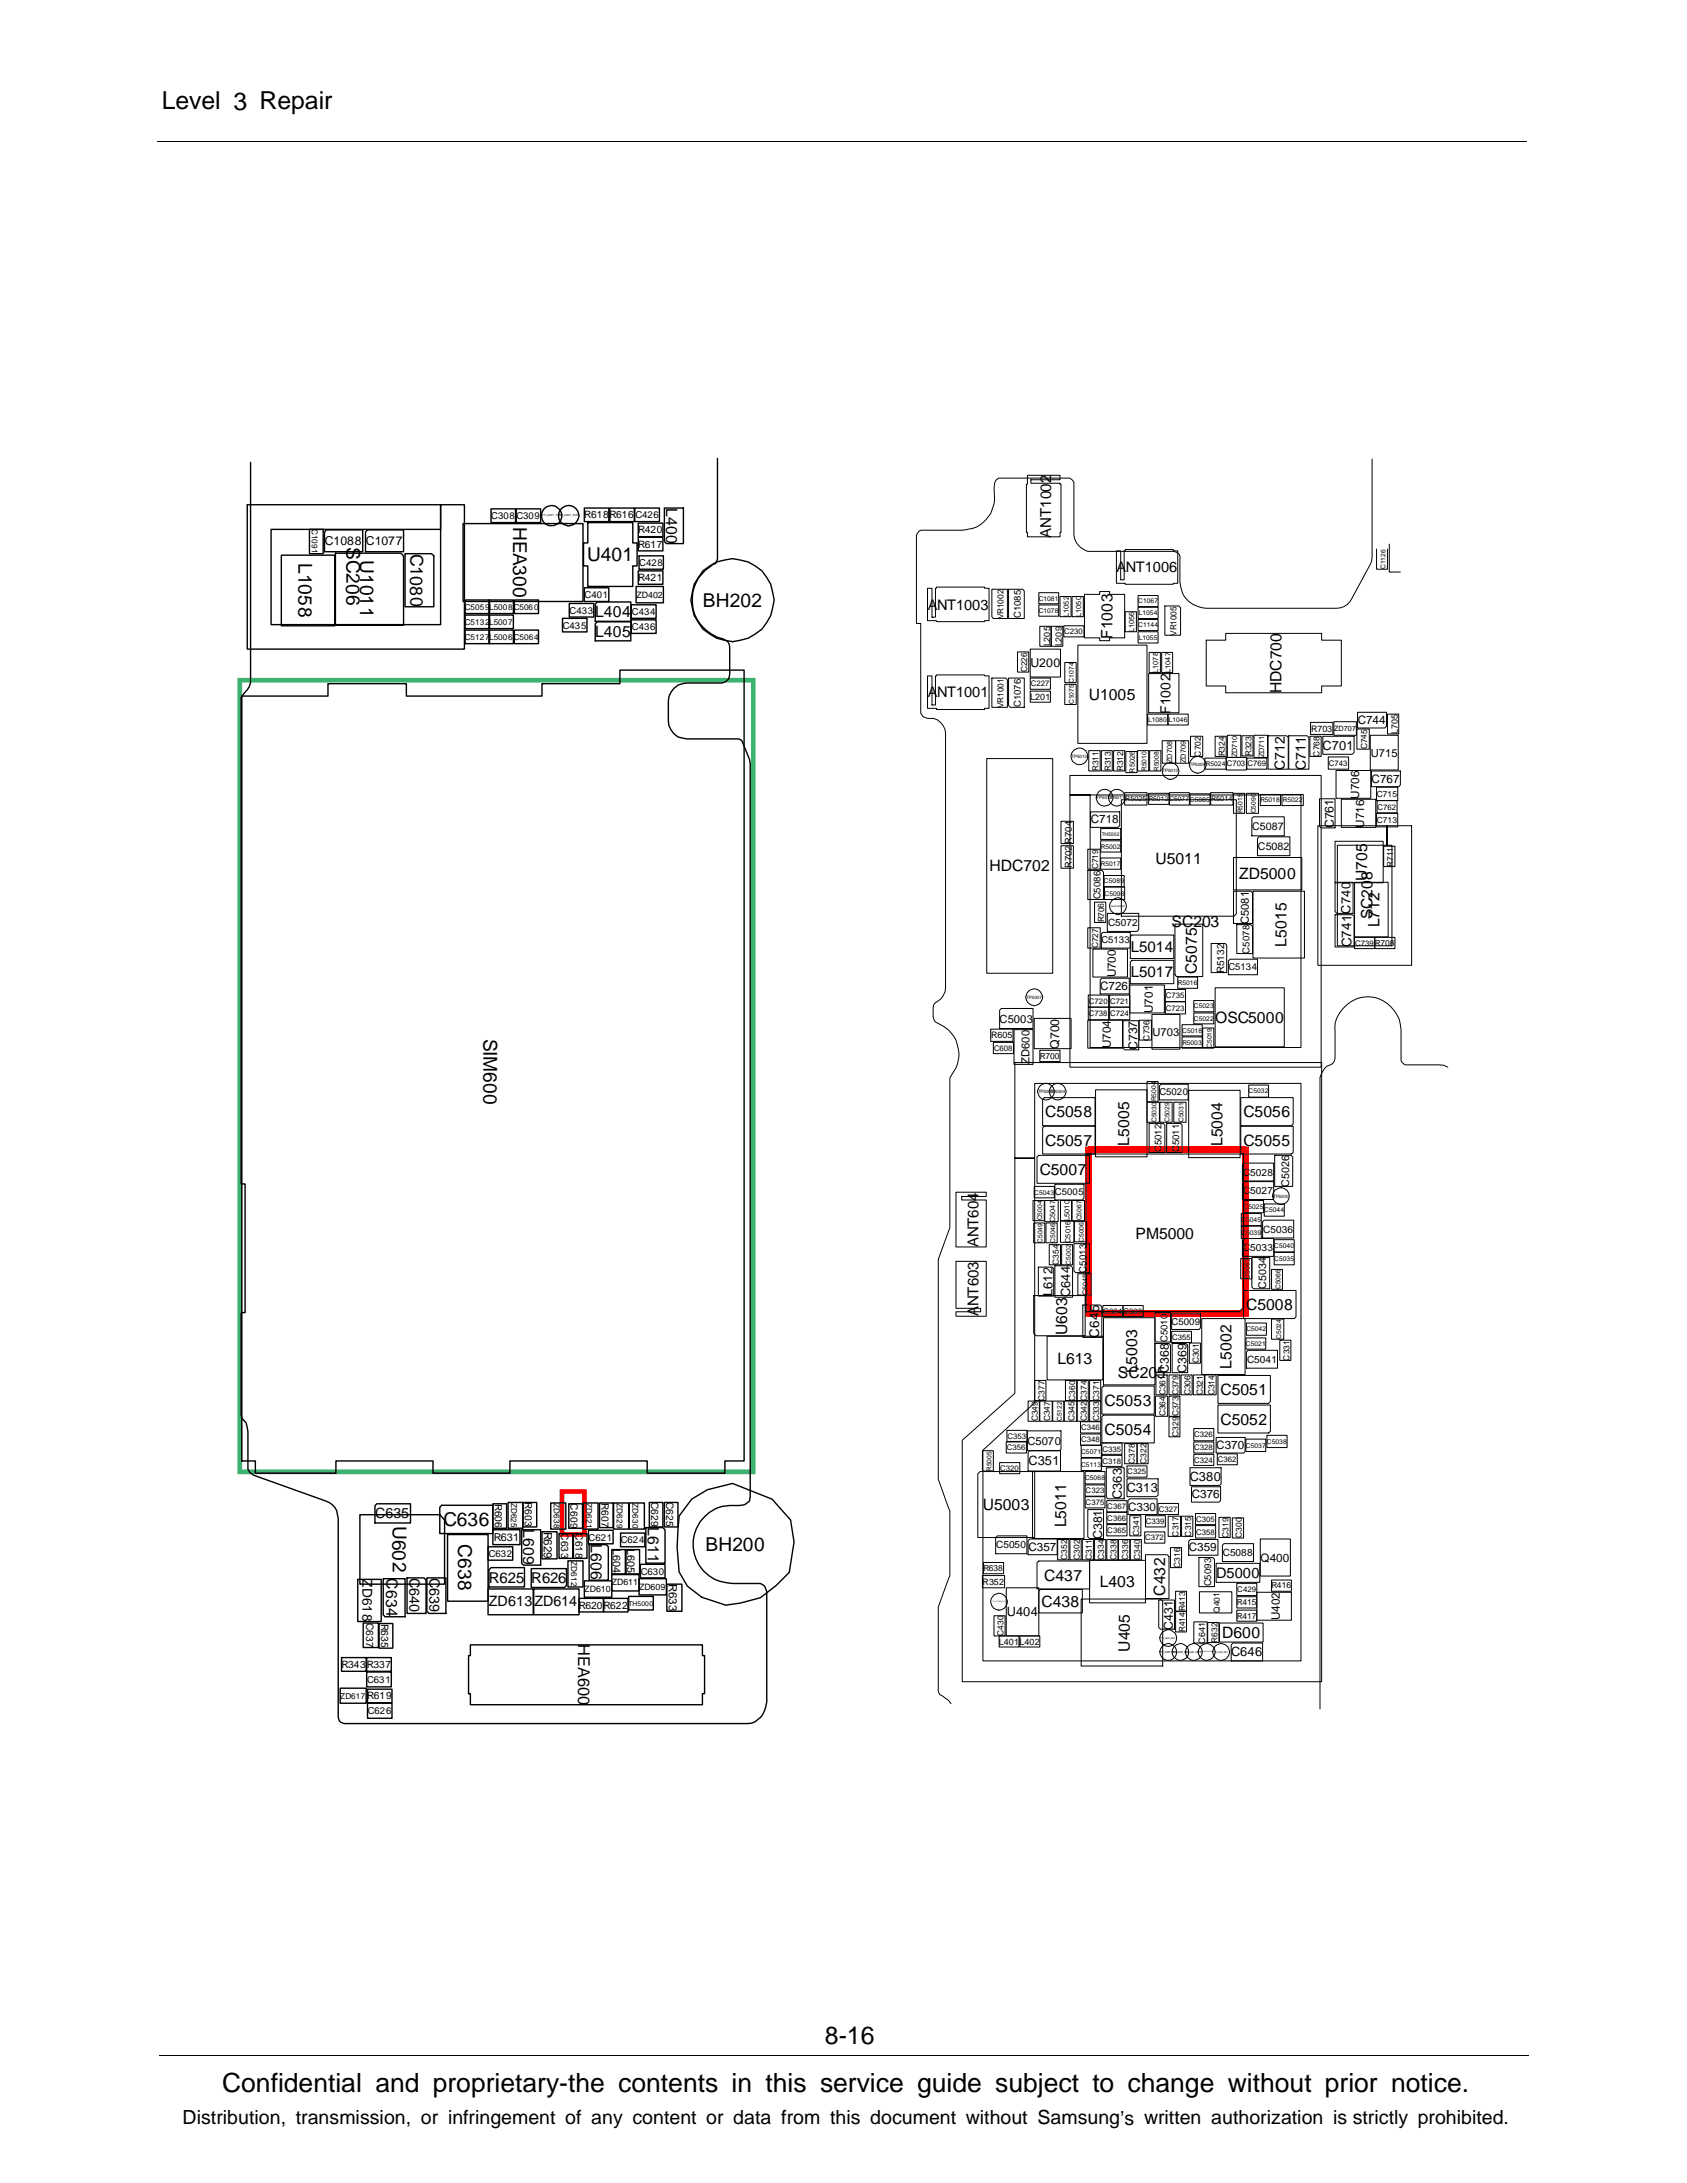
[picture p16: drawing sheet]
<svg xmlns="http://www.w3.org/2000/svg" width="216mm" height="279mm" viewBox="0 0 216 279" stroke-linecap="round" stroke-linejoin="round" font-family="sans-serif">
<defs><g id="words">
<text font-size="3.4" x="28.4" y="267.7">Confidential and proprietary-the contents in this service guide subject to change without prior notice.</text>
<g font-size="3.2">
<text x="20.7" y="14">Level 3 Repair</text>
<text x="105.6" y="261.6">8-16</text>
</g>
<text font-size="2.5" x="23.4" y="271.9">Distribution, transmission, or infringement of any content or data from this document without Samsung’s written authorization is strictly prohibited.</text>
<g font-size="2.4">
<text x="44.3" y="70.1" transform="rotate(90 44.3 70.1)">SC206</text>
<text x="46.1" y="71.7" transform="rotate(90 46.1 71.7)">U1011</text>
<text x="65.7" y="67.5" transform="rotate(90 65.7 67.5)">HEA300</text>
<text x="75.2" y="71.9">U401</text>
<text x="38.2" y="72.1" transform="rotate(90 38.2 72.1)">L1058</text>
<text x="90" y="77.7">BH202</text>
<text x="61.9" y="133" transform="rotate(90 61.9 133)">SIM600</text>
<text x="50.3" y="195.3" transform="rotate(90 50.3 195.3)">U602</text>
<text x="56.7" y="195.3">C636</text>
<text x="58.6" y="197.7" transform="rotate(90 58.6 197.7)">C638</text>
<text x="90.3" y="198.5">BH200</text>
</g>
<text font-size="2.3" x="52.5" y="70.8" transform="rotate(90 52.5 70.8)">C1080</text>
<text font-size="2.1" x="74" y="210.5" transform="rotate(90 74 210.5)">HEA600</text>
<g font-size="2">
<text x="85.3" y="65" transform="rotate(90 85.3 65)">L400</text>
<text x="76.2" y="78.9">L404</text>
<text x="76.2" y="81.5">L405</text>
<text x="142.4" y="81.7" transform="rotate(-90 142.4 81.7)">F1003</text>
<text x="139.3" y="89.6">U1005</text>
<text x="164" y="88.8" transform="rotate(-90 164 88.8)">HDC700</text>
<text x="126.6" y="111.5">HDC702</text>
<text x="147.9" y="110.6">U5011</text>
<text x="158.6" y="112.6">ZD5000</text>
<text x="175" y="112.8" transform="rotate(-90 175 112.8)">U705</text>
<text x="175.7" y="112.7" transform="rotate(-90 175.7 112.7)">8</text>
<text x="149.9" y="118.6">SC203</text>
<text x="175.7" y="117.7" transform="rotate(-90 175.7 117.7)">SC20</text>
<text x="176.5" y="118.7" transform="rotate(-90 176.5 118.7)">L712</text>
<text x="153.2" y="124.6" transform="rotate(-90 153.2 124.6)">C5075</text>
<text x="164.7" y="121.2" transform="rotate(-90 164.7 121.2)">L5015</text>
<text x="155.5" y="130.9">OSC5000</text>
<text x="133.8" y="143">C5058</text>
<text x="159.1" y="143">C5056</text>
<text x="133.8" y="146.6">C5057</text>
<text x="144.5" y="146.6" transform="rotate(-90 144.5 146.6)">L5005</text>
<text x="156.5" y="146.7" transform="rotate(-90 156.5 146.7)">L5004</text>
<text x="159.1" y="146.6">C5055</text>
<text x="133.1" y="150.4">C5007</text>
<text x="145.3" y="158.5">PM5000</text>
<text x="159.5" y="167.7">C5008</text>
<text x="136.6" y="170.8" transform="rotate(-90 136.6 170.8)">U603</text>
<text x="135.3" y="174.5">L613</text>
<text x="141.4" y="179.9">C5053</text>
<text x="143.1" y="176.3">SC205</text>
<text x="145.5" y="175.8" transform="rotate(-90 145.5 175.8)">L5003</text>
<text x="156.2" y="178.6">C5051</text>
<text x="157.6" y="175.2" transform="rotate(-90 157.6 175.2)">L5002</text>
<text x="141.4" y="183.6">C5054</text>
<text x="156.2" y="182.3">C5052</text>
<text x="67" y="195.7" transform="rotate(90 67 195.7)">L609</text>
<text x="75.6" y="197.7" transform="rotate(90 75.6 197.7)">L606</text>
<text x="82.9" y="195.5" transform="rotate(90 82.9 195.5)">L611</text>
<text x="125.8" y="193.3">U5003</text>
<text x="136.5" y="195.5" transform="rotate(-90 136.5 195.5)">L5011</text>
<text x="49.4" y="202" transform="rotate(90 49.4 202)">C634</text>
<text x="133.6" y="202.3">C437</text>
<text x="140.7" y="203.1">L403</text>
<text x="133.3" y="205.7">C438</text>
<text x="149.1" y="204.2" transform="rotate(-90 149.1 204.2)">C432</text>
<text x="156.4" y="209.7">D600</text>
<text x="144.6" y="211.4" transform="rotate(-90 144.6 211.4)">U405</text>
</g>
<g font-size="1.9">
<text x="134.5" y="61.8" transform="rotate(-90 134.5 61.8)">2</text>
<text x="134.5" y="68.8" transform="rotate(-90 134.5 68.8)">ANT100</text>
<text x="142.9" y="73.2">ANT1006</text>
<text x="118.7" y="78">ANT1003</text>
<text x="118.7" y="89.2">ANT1001</text>
<text x="144.7" y="121.9">L5014</text>
<text x="144.7" y="125.1">L5017</text>
<text x="125.2" y="159.6" transform="rotate(-90 125.2 159.6)">ANT604</text>
<text x="125.2" y="167.2" transform="rotate(-90 125.2 167.2)">NT603</text>
<text x="125.2" y="168.5" transform="rotate(-90 125.2 168.5)">A</text>
<text x="62.6" y="202.6">R625</text>
<text x="68" y="202.6">R626</text>
<text x="155.6" y="201.9">D5000</text>
</g>
<g font-size="1.8">
<text x="149.8" y="91.3" transform="rotate(-90 149.8 91.3)">F1002</text>
<text x="164.4" y="98.5" transform="rotate(-90 164.4 98.5)">C712</text>
<text x="167.1" y="98.5" transform="rotate(-90 167.1 98.5)">C711</text>
<text x="48" y="194.3">C635</text>
<text x="52.4" y="202" transform="rotate(90 52.4 202)">C640</text>
<text x="54.9" y="202" transform="rotate(90 54.9 202)">C639</text>
<text x="62.6" y="205.6">ZD613ZD614</text>
</g>
<g font-size="1.7">
<text x="173" y="121.2" transform="rotate(-90 173 121.2)">C741</text>
<text x="140.7" y="168" transform="rotate(-90 140.7 168)">5</text>
<text x="140.7" y="171.2" transform="rotate(-90 140.7 171.2)">C64</text>
<text x="46.4" y="202.1" transform="rotate(90 46.4 202.1)">Z</text>
<text x="46.4" y="203.2" transform="rotate(90 46.4 203.2)">D618</text>
</g>
<g font-size="1.6">
<text x="41.6" y="69.8">C1088</text>
<text x="46.8" y="69.8">C1077</text>
<text x="131.9" y="85.4">U200</text>
<text x="169.3" y="95.9">C701</text>
<text x="170.7" y="106" transform="rotate(-90 170.7 106)">C761</text>
<text x="172.8" y="116.9" transform="rotate(-90 172.8 116.9)">C740</text>
<text x="135.5" y="134.2" transform="rotate(-90 135.5 134.2)">Q700</text>
<text x="145.6" y="134.4" transform="rotate(-90 145.6 134.4)">C737</text>
<text x="134.7" y="165.9" transform="rotate(-90 134.7 165.9)">L612</text>
<text x="137" y="166" transform="rotate(-90 137 166)">C644</text>
<text x="149.6" y="175.7" transform="rotate(-90 149.6 175.7)">C368</text>
<text x="151.8" y="175.7" transform="rotate(-90 151.8 175.7)">C369</text>
<text x="131.6" y="187.6">C351</text>
<text x="143.6" y="191.9" transform="rotate(-90 143.6 191.9)">C363</text>
<text x="144.2" y="191">C313</text>
<text x="152.3" y="189.5">C380</text>
<text x="141.1" y="197" transform="rotate(-90 141.1 197)">C381</text>
<text x="128.9" y="206.8">U404</text>
<text x="150.1" y="208.6" transform="rotate(-90 150.1 208.6)">C431</text>
<text x="157.6" y="212">C646</text>
</g>
<g font-size="1.5">
<text x="173.8" y="92.7">C744</text>
<text x="175.5" y="100.2">C767</text>
<text x="139.6" y="105.4">C718</text>
<text x="173.9" y="102.2" transform="rotate(-90 173.9 102.2)">U706</text>
<text x="174.6" y="105.9" transform="rotate(-90 174.6 105.9)">U716</text>
<text x="142.8" y="125.1" transform="rotate(-90 142.8 125.1)">U700</text>
<text x="140.8" y="126.7">C726</text>
<text x="147.6" y="129.7" transform="rotate(-90 147.6 129.7)">U701</text>
<text x="142.2" y="134.2" transform="rotate(-90 142.2 134.2)">U704</text>
<text x="155.7" y="185.5">C370</text>
<text x="152.5" y="191.8">C376</text>
<text x="69.6" y="196" transform="rotate(90 69.6 196)">R629</text>
<text x="144.4" y="193.4">C330</text>
<text x="85.6" y="202.8" transform="rotate(90 85.6 202.8)">R633</text>
<text x="131.6" y="198.5">C357</text>
<text x="152.1" y="198.6">C359</text>
<text x="161.3" y="199.9">Q400</text>
<text x="163.8" y="207.4" transform="rotate(-90 163.8 207.4)">U402</text>
</g>
<g font-size="1.4">
<text x="175.4" y="96.8">U715</text>
<text x="160.3" y="106.2">C5087</text>
<text x="161" y="108.8">C5082</text>
<text x="159.8" y="118.3" transform="rotate(-90 159.8 118.3)">C5081</text>
<text x="127.9" y="130.9">C5003</text>
<text x="131.8" y="136.2" transform="rotate(-90 131.8 136.2)">ZD600</text>
<text x="147.5" y="132.6">U703</text>
<text x="165" y="151.9" transform="rotate(-90 165 151.9)">C5026</text>
<text x="162" y="165" transform="rotate(-90 162 165)">C5034</text>
<text x="131.5" y="184.9">C5070</text>
<text x="63.2" y="197.2">R631</text>
<text x="78.4" y="198.3" transform="rotate(90 78.4 198.3)">L604</text>
<text x="80.3" y="198.3" transform="rotate(90 80.3 198.3)">L605</text>
</g>
<g font-size="1.3">
<text x="74.8" y="66.3">R618R616C426</text>
<text x="81.7" y="68.3">R420</text>
<text x="81.7" y="70.1">R617</text>
<text x="81.7" y="74.4">R421</text>
<text x="141.8" y="118.5">C5072</text>
<text x="156.7" y="124.6" transform="rotate(-90 156.7 124.6)">R5132</text>
<text x="159.1" y="152.8">C5027</text>
<text x="159.1" y="150.5">C5028</text>
<text x="159.1" y="160.1">C5033</text>
<text x="161.7" y="157.8">C5036</text>
<text x="159.6" y="174.4">C5041</text>
<text x="63.3" y="192.5" transform="rotate(90 63.3 192.5)">R606</text>
<text x="67.2" y="192.3" transform="rotate(90 67.2 192.3)">R603</text>
<text x="71.8" y="196.3" transform="rotate(90 71.8 196.3)">C633</text>
<text x="73" y="192.4" transform="rotate(90 73 192.4)">C609</text>
<text x="73.6" y="196.3" transform="rotate(90 73.6 196.3)">C618</text>
<text x="77" y="192.4" transform="rotate(90 77 192.4)">R607</text>
<text x="83.3" y="192.3" transform="rotate(90 83.3 192.3)">C629</text>
<text x="85.3" y="192.3" transform="rotate(90 85.3 192.3)">C625</text>
<text x="127.5" y="198.2">C5050</text>
<text x="156.5" y="199.2">C5088</text>
<text x="46.8" y="207.7" transform="rotate(90 46.8 207.7)">C637</text>
<text x="48.8" y="207.8" transform="rotate(90 48.8 207.8)">R635</text>
<text x="74.1" y="205.9">R620R622</text>
<text x="43.7" y="213.5">R343R337</text>
<text x="47" y="217.5">R619</text>
</g>
<g font-size="1.2">
<text x="62.9" y="66.4">C308 C309</text>
<text x="74.8" y="76.5">C401</text>
<text x="81.8" y="72.4">C428</text>
<text x="72" y="80.5">C435</text>
<text x="72.9" y="78.5">C433</text>
<text x="80.9" y="78.7">C434</text>
<text x="80.9" y="80.6">C436</text>
<text x="130.7" y="79.1" transform="rotate(-90 130.7 79.1)">C1085</text>
<text x="130.7" y="90.5" transform="rotate(-90 130.7 90.5)">C1076</text>
<text x="137.2" y="111.1" transform="rotate(-90 137.2 111.1)">R702 R704</text>
<text x="140.8" y="115.1" transform="rotate(-90 140.8 115.1)">C5086</text>
<text x="140.9" y="120.7">C5133</text>
<text x="157.2" y="124.2">C5134</text>
<text x="159.9" y="122" transform="rotate(-90 159.9 122)">C5078</text>
<text x="148.4" y="140.2">C5020</text>
<text x="148.7" y="146.6" transform="rotate(-90 148.7 146.6)">5012</text>
<text x="148.7" y="147.5" transform="rotate(-90 148.7 147.5)">C</text>
<text x="150.9" y="146.6" transform="rotate(-90 150.9 146.6)">5011</text>
<text x="150.9" y="147.5" transform="rotate(-90 150.9 147.5)">C</text>
<text x="135" y="153">C5005</text>
<text x="139" y="162.9" transform="rotate(-90 139 162.9)">C5013</text>
<text x="149.4" y="171.8" transform="rotate(-90 149.4 171.8)">C5010</text>
<text x="149.9" y="169.6">C5009</text>
<text x="75.3" y="197.2">C621</text>
<text x="79.5" y="197.5">C624</text>
<text x="62.5" y="199.3">C632</text>
<text x="82" y="201.5">C630</text>
<text x="155" y="203.1" transform="rotate(-90 155 203.1)">C5093</text>
<text x="47" y="215.4">C631</text>
<text x="47.1" y="219.4">C626</text>
</g>
<g font-size="1.1">
<text x="81.5" y="76.5">ZD402</text>
<text x="128.4" y="79.2" transform="rotate(-90 128.4 79.2)">VR1002</text>
<text x="134.4" y="82.7" transform="rotate(-90 134.4 82.7)">L205</text>
<text x="135.9" y="82.7" transform="rotate(-90 135.9 82.7)">L209</text>
<text x="150.6" y="81.3" transform="rotate(-90 150.6 81.3)">VR1005</text>
<text x="131.4" y="86" transform="rotate(-90 131.4 86)">C226</text>
<text x="131.8" y="89.6">L201</text>
<text x="128.4" y="90.6" transform="rotate(-90 128.4 90.6)">VR1001</text>
<text x="167.8" y="93.6">R703</text>
<text x="175" y="95.9" transform="rotate(-90 175 95.9)">C745</text>
<text x="178.9" y="94" transform="rotate(-90 178.9 94)">L705</text>
<text x="140.6" y="98.7" transform="rotate(-90 140.6 98.7)">R311</text>
<text x="142.2" y="98.7" transform="rotate(-90 142.2 98.7)">R313</text>
<text x="143.7" y="98.7" transform="rotate(-90 143.7 98.7)">R312</text>
<text x="153.7" y="96.8" transform="rotate(-90 153.7 96.8)">C702</text>
<text x="156.7" y="96.8" transform="rotate(-90 156.7 96.8)">R324</text>
<text x="160.1" y="96.7" transform="rotate(-90 160.1 96.7)">R323</text>
<text x="168.9" y="96.8" transform="rotate(-90 168.9 96.8)">C768</text>
<text x="176.2" y="102">C715</text>
<text x="176.2" y="105.3">C713</text>
<text x="140.5" y="111.3" transform="rotate(-90 140.5 111.3)">C719</text>
<text x="178.3" y="110.9" transform="rotate(-90 178.3 110.9)">R711</text>
<text x="141.3" y="118.1" transform="rotate(-90 141.3 118.1)">R706</text>
<text x="140.5" y="121.4" transform="rotate(-90 140.5 121.4)">C727</text>
<text x="126.9" y="132.9">R605</text>
<text x="133.1" y="135.5">R700</text>
<text x="147.1" y="133.2" transform="rotate(-90 147.1 133.2)">C736</text>
<text x="135.5" y="161.9" transform="rotate(-90 135.5 161.9)">C354</text>
<text x="133.7" y="179.3" transform="rotate(-90 133.7 179.3)">C377</text>
<text x="152.4" y="178.6" transform="rotate(-90 152.4 178.6)">C306</text>
<text x="153.4" y="174.5" transform="rotate(-90 153.4 174.5)">C301</text>
<text x="153.9" y="178.6" transform="rotate(-90 153.9 178.6)">C321</text>
<text x="155.4" y="178.6" transform="rotate(-90 155.4 178.6)">C314</text>
<text x="165" y="174.1" transform="rotate(-90 165 174.1)">C331</text>
<text x="132.8" y="181.9" transform="rotate(-90 132.8 181.9)">C349</text>
<text x="134.4" y="181.9" transform="rotate(-90 134.4 181.9)">C347</text>
<text x="137.5" y="181.9" transform="rotate(-90 137.5 181.9)">C345C360</text>
<text x="139.1" y="181.9" transform="rotate(-90 139.1 181.9)">C342C374</text>
<text x="140.7" y="181.9" transform="rotate(-90 140.7 181.9)">C333C371</text>
<text x="149.2" y="181.3" transform="rotate(-90 149.2 181.3)">C364C361</text>
<text x="150.8" y="183.9" transform="rotate(-90 150.8 183.9)">C329C373C379</text>
<text x="145.2" y="187.4" transform="rotate(-90 145.2 187.4)">C378</text>
<text x="146.7" y="187.4" transform="rotate(-90 146.7 187.4)">C322</text>
<text x="150.8" y="196.7" transform="rotate(-90 150.8 196.7)">C317</text>
<text x="152.4" y="196.7" transform="rotate(-90 152.4 196.7)">C315</text>
<text x="157.2" y="196.8" transform="rotate(-90 157.2 196.8)">C319</text>
<text x="158.9" y="196.9" transform="rotate(-90 158.9 196.9)">C300</text>
<text x="74.8" y="203.7">ZD610</text>
<text x="78.3" y="202.9">ZD611</text>
<text x="81.8" y="203.5">ZD609</text>
<text x="125.8" y="202.8">R352</text>
<text x="125.9" y="201.1">R638</text>
<text x="136.6" y="199.6" transform="rotate(-90 136.6 199.6)">C352</text>
<text x="138.2" y="199.6" transform="rotate(-90 138.2 199.6)">C302</text>
<text x="139.7" y="199.6" transform="rotate(-90 139.7 199.6)">C311</text>
<text x="141.3" y="199.6" transform="rotate(-90 141.3 199.6)">C334</text>
<text x="142.9" y="199.6" transform="rotate(-90 142.9 199.6)">C338</text>
<text x="144.4" y="199.6" transform="rotate(-90 144.4 199.6)">C336</text>
<text x="145.9" y="199.6" transform="rotate(-90 145.9 199.6)">C340 C341</text>
<text x="151" y="200.7" transform="rotate(-90 151 200.7)">C316</text>
<text x="162.7" y="203.3">R416</text>
<text x="128.4" y="209.4" transform="rotate(-90 128.4 209.4)">C430</text>
<text x="151.7" y="208.9" transform="rotate(-90 151.7 208.9)">R414R413</text>
<text x="156.1" y="206.4" transform="rotate(-90 156.1 206.4)">Q401</text>
<text x="158.3" y="205.4">R415</text>
<text x="158.3" y="207.2">R417</text>
<text x="127.8" y="210.5">L401L402</text>
<text x="154.2" y="210.4" transform="rotate(-90 154.2 210.4)">C641</text>
<text x="155.8" y="210.2" transform="rotate(-90 155.8 210.2)">R632</text>
</g>
<g font-size="1">
<text x="39.9" y="67.7" transform="rotate(90 39.9 67.7)">C1091</text>
<text x="59.5" y="78.1">C5059L5008C5060</text>
<text x="59.5" y="81.9">C5127L5006C5064</text>
<text x="59.5" y="80">C5132L5007</text>
<text x="136.2" y="81.2">C230</text>
<text x="131.9" y="87.9">C227</text>
<text x="157" y="98.1">C703 C769</text>
<text x="170.1" y="98">C743</text>
<text x="176.3" y="103.6">C762</text>
<text x="173.4" y="121.1">C739R708</text>
<text x="139.3" y="128.5">C720 C721</text>
<text x="139.3" y="130.1">C738 C724</text>
<text x="149.2" y="129.4">C723</text>
<text x="149.2" y="127.8">C735</text>
<text x="127.2" y="134.5">C608</text>
<text x="141.2" y="168.2">C304 C303</text>
<text x="150" y="171.5">C355</text>
<text x="128.9" y="185.6">C356</text>
<text x="128.9" y="184.1">C353</text>
<text x="138.4" y="183.1">C346</text>
<text x="138.4" y="184.6">C348</text>
<text x="141.1" y="185.8">C335</text>
<text x="152.8" y="184">C326</text>
<text x="152.8" y="185.6">C328</text>
<text x="128" y="188.3">C320</text>
<text x="138.9" y="191.1">C323</text>
<text x="141.1" y="187.3">C318</text>
<text x="144.3" y="188.7">C325</text>
<text x="152.8" y="187.2">C324 C362</text>
<text x="65.4" y="192.3" transform="rotate(90 65.4 192.3)">ZD625</text>
<text x="70.9" y="192.4" transform="rotate(90 70.9 192.4)">ZD638</text>
<text x="75" y="192.4" transform="rotate(90 75 192.4)">ZD621</text>
<text x="79" y="192.4" transform="rotate(90 79 192.4)">ZD629</text>
<text x="81" y="192.4" transform="rotate(90 81 192.4)">ZD630</text>
<text x="138.9" y="192.6">C375</text>
<text x="141.7" y="196.2">C365</text>
<text x="141.7" y="194.6">C366</text>
<text x="141.7" y="193.1">C367</text>
<text x="146.6" y="197.1">C372</text>
<text x="146.6" y="195.1">C339</text>
<text x="148.3" y="193.5">C327</text>
<text x="153.1" y="196.4">C358</text>
<text x="153.1" y="194.8">C305</text>
<text x="73.1" y="199.8" transform="rotate(90 73.1 199.8)">ZD612</text>
<text x="158.3" y="203.8">C429</text>
<text x="43.5" y="217.4">ZD617</text>
</g>
<g font-size=".9">
<text x="132.9" y="76.9">C1081</text>
<text x="145.7" y="77.2">C1067</text>
<text x="177.3" y="72.8" transform="rotate(-90 177.3 72.8)">C1126</text>
<text x="132.9" y="78.4">C1078</text>
<text x="136.8" y="79" transform="rotate(-90 136.8 79)">L1052</text>
<text x="138.4" y="79" transform="rotate(-90 138.4 79)">L1050</text>
<text x="145.2" y="80.9" transform="rotate(-90 145.2 80.9)">L1056</text>
<text x="145.7" y="80.3">C1144</text>
<text x="145.7" y="78.7">L1054</text>
<text x="145.7" y="81.9">L1055</text>
<text x="148.2" y="86.1" transform="rotate(-90 148.2 86.1)">L1078</text>
<text x="149.8" y="86.1" transform="rotate(-90 149.8 86.1)">L1047</text>
<text x="137.4" y="90.1" transform="rotate(-90 137.4 90.1)">C1075 C1074</text>
<text x="146.9" y="92.4">L1080 L1046</text>
<text x="170.7" y="93.5">ZD707</text>
<text x="145.2" y="98.9" transform="rotate(-90 145.2 98.9)">R5026</text>
<text x="146.7" y="98.6" transform="rotate(-90 146.7 98.6)">R5010</text>
<text x="148.3" y="98.6" transform="rotate(-90 148.3 98.6)">R5008</text>
<text x="150" y="97.7" transform="rotate(-90 150 97.7)">ZD708</text>
<text x="151.7" y="97.7" transform="rotate(-90 151.7 97.7)">ZD709</text>
<text x="154.3" y="98">R5024</text>
<text x="158.3" y="96.9" transform="rotate(-90 158.3 96.9)">ZD710</text>
<text x="161.8" y="96.9" transform="rotate(-90 161.8 96.9)">ZD711</text>
<text x="144" y="102.5">R5025 R5012C5077C5085R5014</text>
<text x="159" y="104.1" transform="rotate(-90 159 104.1)">R5015</text>
<text x="160.7" y="104.1" transform="rotate(-90 160.7 104.1)">C5090</text>
<text x="161.3" y="102.7">R5018 R5022</text>
<text x="140.9" y="108.6">R5002</text>
<text x="140.9" y="110.8">R5017</text>
<text x="141.3" y="113.1">C5089</text>
<text x="141.4" y="114.6">C5098</text>
<text x="150.7" y="126.1">R5016</text>
<text x="152.8" y="130.7">C5022</text>
<text x="152.8" y="129.1">C5023</text>
<text x="151.3" y="132.2">C5018</text>
<text x="151.3" y="133.7">R5003</text>
<text x="155.1" y="134.1" transform="rotate(-90 155.1 134.1)">C5019</text>
<text x="148" y="143.6" transform="rotate(-90 148 143.6)">C5030R5004</text>
<text x="149.7" y="143.6" transform="rotate(-90 149.7 143.6)">C5029</text>
<text x="151.4" y="143.6" transform="rotate(-90 151.4 143.6)">C5031</text>
<text x="159.8" y="139.9">C5032</text>
<text x="132.4" y="152.9">C5043</text>
<text x="159.2" y="154.7">C5025</text>
<text x="161.8" y="155.2">C5044</text>
<text x="133.4" y="159.1" transform="rotate(-90 133.4 159.1)">C5049 C5004</text>
<text x="135" y="159.1" transform="rotate(-90 135 159.1)">C5046C5047</text>
<text x="137" y="161.9" transform="rotate(-90 137 161.9)">C5002 C5016L5010</text>
<text x="138.4" y="156.2" transform="rotate(-90 138.4 156.2)">C5067</text>
<text x="138.7" y="158.9" transform="rotate(-90 138.7 158.9)">C5006</text>
<text x="158.9" y="158">C5039</text>
<text x="158.9" y="156.4">C5045</text>
<text x="163.1" y="159.7">C5040</text>
<text x="163.1" y="161.4">C5035</text>
<text x="139.2" y="165.8" transform="rotate(-90 139.2 165.8)">C5048</text>
<text x="159.9" y="163.7" transform="rotate(-90 159.9 163.7)">C5063</text>
<text x="163.9" y="165" transform="rotate(-90 163.9 165)">C5066</text>
<text x="159.4" y="172.3">C5021</text>
<text x="159.5" y="170.4">C5042</text>
<text x="164" y="171.4" transform="rotate(-90 164 171.4)">C5024</text>
<text x="135.9" y="181.9" transform="rotate(-90 135.9 181.9)">C5122</text>
<text x="159.4" y="185.3">C5037</text>
<text x="162.1" y="184.8">C5038</text>
<text x="126.9" y="188.3" transform="rotate(-90 126.9 188.3)">R5005</text>
<text x="138.4" y="186.1">C5071</text>
<text x="138.4" y="187.7">C5113</text>
<text x="138.9" y="189.4">C5068</text>
<text x="80.4" y="205.5">TH5000</text>
</g>
<g font-size=".6">
<text x="137.1" y="97">TP5013</text>
<text x="148.8" y="98.9">TP5010</text>
<text x="152.3" y="98.1">TP5009</text>
<text x="140.3" y="102.3">TP5012</text>
<text x="141" y="107">TH5002</text>
<text x="141.9" y="102.3">TP5011</text>
<text x="131.3" y="127.8">TP5007</text>
<text x="132.8" y="139.9">TP5006</text>
<text x="134.3" y="139.9">TP5004</text>
<text x="162.9" y="153.3">TP5000</text>
</g>
<g font-size=".4">
<text x="148.5" y="211.5">TP_AMP_WS</text>
<text x="150.1" y="211.5">TP_AMP_INT</text>
</g>
<g font-size=".3">
<text x="69.4" y="66.1">TP_UART_TXD</text>
<text x="71.5" y="66.1">TP_UART_RXD</text>
<text x="142.2" y="116.1">SafeLDO5000</text>
<text x="148.6" y="209.8">TP_AMP_BCK</text>
<text x="151.8" y="211.5">TP_AMP_DATAI</text>
<text x="155.4" y="211.5">TP_AMP_RST</text>
</g>
<g font-size=".2">
<text x="127" y="205.1">TP_COVER_OUT</text>
<text x="153.6" y="211.5">TP_AMP_DATAO</text>
</g>
</g></defs>
<path d="M20.2 18.1h175.3M20.4 263h175.3" fill="none" stroke="#000" stroke-width=".13"/>
<g fill="#f00">
<path d="M138.9 146.7h.4v.9h.4v-.4h-.8z" fill-rule="evenodd"/>
<path d="M159.4 146.7h.5v.5h-.9v.4h.4z" fill-rule="evenodd"/>
<path d="M159 167.7h.4v.8h.5v-.4h-.9z" fill-rule="evenodd"/>
<path d="M139.3 167.7h.4v.4h-.8v.4h.4z" fill-rule="evenodd"/>
</g>
<g fill="#f00">
<path d="M139.3 146.7h20.1v.9h-20.1z"/>
<path d="M159 147.2h.9v20.9h-.9z"/>
<path d="M139.3 167.7h20.1v.8h-20.1z"/>
<path d="M138.9 147.2h.8v20.9h-.8z"/>
</g>
<path d="M30.7 87.1h65.7v101.3h-65.7z" fill="none" stroke="#3cb371" stroke-width=".59"/>
<path d="M71.9 190.9h2.9v5.5h-2.9z" fill="none" stroke="#f00" stroke-width=".59"/>
<g fill="none" stroke="#000" stroke-width=".18">
<path d="M91.8 58.7v12.9l-.2 .5a5.1 5.1 0 0 0-3 5.2 5.1 5.1 0 0 0 3.9 4.5 1.07 1.07 0 0 1 .9 1v3.5a1.21 1.21 0 0 1-1.1 1.1h-4.4a2.39 2.39 0 0 0-2.4 2.4v2.4a2.35 2.35 0 0 0 2.4 2.4h6.6l.3 .1 .2 .1 .9 2.5 .1 .4v93.9l-.1 .4-.1 .2a1.8 1.8 0 0 1-1.5 .5 5 5 0 0 0-5.6 4.7 5 5 0 0 0 5 5.3h3.6a.92 .92 0 0 1 .7 .8l.1 .2v14.1a2.97 2.97 0 0 1-1.9 2.7l-52.2 .1a.82 .82 0 0 1-.7-.8v-25.5l-.1-.4a1.98 1.98 0 0 0-1.5-1.8l-9.3-3.3-.3-.2-.4-.6v-4.7l-.1-.6-.1-.6-.6-.6v-.3v-13.2h.5v-16.5h-.5v-62.3l.2-.3a3.5 3.5 0 0 0 1-1.5v-28.2M31.6 64.6h24.8v3.2v-3.2h3v18.5h-27.8zM34.7 67.8h21.7v12.1h-21.7zM36 71.1h6.8v9h-6.8zM39.6 67.8h1.8v3.1h-1.8zM41.8 67.8h4.6v2.8h-4.9v-2.5zM42.9 70.8h8.4l.3 .3v8.9h-8.7zM47 67.8h4.6v2.8h-4.8v-2.5zM51.8 70.9h3.4l.3 .2v6.6h-3.7zM59.3 67h15.3v10h-15.3zM59.5 78.7h3.2v1.8h-3.2zM59.5 76.8h3.2v1.7h-3.2z"/>
<path d="M62.6 78.7h3.1v1.8h-3.1zM62.6 76.8h3.1v1.7h-3.1zM62.8 65.1h3.2v1.8h-3.2zM65.8 76.8h3.1v1.7h-3.1zM66.1 65.1h3.1v1.8h-3.1zM72 79.1h3.1v1.8h-3.1zM72.9 77.2h3.1v1.8h-3.1zM74.8 75.2h3.1v1.8h-3.1zM74.8 65h3.1v1.8h-3.1zM75.2 66.9h5.8v2.6h.5v2.9h-.5v2.7h-5.8v-2.7h-.5v-2.9h.5zM76.4 77h4.3v2.5h-4.5v-2.2zM76.4 79.6h4.3v2.4h-4.5v-2.2z"/>
<path d="M78 65h3.2v1.8h-3.2zM80.8 77.4h3.2v1.7h-3.2zM80.8 79.3h3.2v1.8h-3.2zM81.2 65h3.2v1.8h-3.2zM81.4 75.1h3.5v2.1h-3.5zM81.7 68.8h3.1v1.7h-3.1zM81.7 67h3.1v1.7h-3.1zM81.7 73.1h3.1v1.7h-3.1zM81.8 71.1h3.1v1.8h-3.1zM85 65h2.5v4.6h-2.2l-.3-.3zM90 73.1a5.2 5.2 0 0 1 4.7-1.4 4.9 4.9 0 0 1 4.2 4.1l.2 1a5.7 5.7 0 0 1-3.3 4.9l-2.1 .4a5.7 5.7 0 0 1-3.7-1.6l-1.2-1.7-.4-2 .4-2zM30.9 89.1h11.1v-1.6h10v1.6h17.4v-1.6h9.9v-1.7h15.9v101.2h-2.4v1.6h-10v-1.6h-17.5v1.6h-9.9v-1.6h-12.4v1.6h-10.3v-1.6h-1.8z"/>
<path d="M59.5 80.6h3.2v1.8h-3.2zM62.6 80.6h3.1v1.8h-3.1zM65.8 80.6h3.1v1.8h-3.1zM46.1 193.9h10.2l.6 .6v8.3h-10.8zM48.2 192.5h4.3v2.4h-4.5v-2.2zM56.3 192.9l.2-.2h6.6v3.6h-6.8zM57.3 196.4h5.2v8.5h-5.2zM62.5 198h3.1v1.7h-3.1zM63.1 192.5h1.7v3.1h-1.7zM63.1 195.8h3.4v1.9h-3.4zM65 192.3h1.9v3.3h-1.9zM66.8 195.8h2.4v4.5h-2.2l-.2-.2z"/>
<path d="M66.9 192.3h1.8v3.1h-1.8zM69.4 196h1.9v3.5h-1.9zM70.5 192.4h1.9v3.3h-1.9zM71.5 196.3h1.8v3.2h-1.8zM72.7 199.8h1.9v3.3h-1.9zM72.8 192.5h1.7v3.1h-1.7zM73.4 196.3h1.7v3.2h-1.7zM74.6 192.4h1.9v3.3h-1.9zM75.3 195.9h3.2v1.7h-3.2zM75.4 197.7h2.2l.3 .3v4.2h-2.5zM76.7 192.4h1.8v3.1h-1.8zM78.3 198.3h1.7v3.1h-1.7z"/>
<path d="M78.5 192.4h2v3.3h-2zM79.4 196.2h3.1v1.8h-3.1zM80.1 198.3h1.8v3.1h-1.8zM80.5 192.4h2v3.3h-2zM82.7 195.5h2.1l.3 .3v4.3h-2.4zM83.1 192.3h1.7v3.1h-1.7zM85 192.3h1.8v3.1h-1.8zM88.5 191.9l2-1.2 3.2-.8 5.1 2 2.4 2.6 .4 2.9-.6 3.9-1.7 1.6-2 1.6-2.5 .7-1.9 .2-3.1-1-1.8-1.4-1.1-1.8-.2-3.2 .2-4zM43.5 216.1h3.4v1.9h-3.4zM43.7 212.2h3.2v1.7h-3.2zM45.8 202.1h3v5.4h-3zM46.5 207.7h1.9v3.2h-1.9z"/>
<path d="M46.9 214h3.2v1.9h-3.2zM46.9 212.2h3.2v1.7h-3.2zM47 218h3.2v1.9h-3.2zM47 216.2h3.2v1.7h-3.2zM48.5 207.8h1.8v3.1h-1.8zM49 202.1h2.8v4.8h-2.5l-.3-.2zM52.1 202h2.2l.2 .2v4.3h-2.4zM54.6 202h2.5v4.5h-2.2l-.3-.3zM60.2 210.5h29.7v1.4h.3v4.9h-.3v1.4h-29.7v-1.4h-.2v-4.9h.2zM62.5 203.4h5.7v3.3h-5.7zM62.8 200.6h4.3v2.5h-4.5v-2.2zM68 200.8h4.5v2.1l-.3 .3h-4.2z"/>
<path d="M68.3 203.4h5.8v3.3h-5.8zM74.1 204.6h3.1v1.7h-3.1zM74.8 202.3h3.5v2.1h-3.5zM77.2 204.6h3.2v1.7h-3.2zM78.3 201.5h3.5v2.1h-3.5zM80.5 204.3h3.1v1.8h-3.1zM81.8 202.1h3.5v2h-3.5zM82 200.2h3.1v1.8h-3.1zM85.3 202.8h2v3.4h-2z"/>
<circle cx="70.6" cy="66" r="1.29"/>
<circle cx="72.8" cy="66" r="1.3"/>
</g>
<g fill="none" stroke="#000" stroke-width=".13">
<path d="M175.6 58.8v12.6l-.1 .5-.2 .4-2.3 4.3a2.12 2.12 0 0 1-1.9 1.3h-16.7a3.4 3.4 0 0 1-3.4-3.4v-3a.81 .81 0 0 0-.8-.9h-11a2.46 2.46 0 0 1-1.8-2.3v-6.5a.87 .87 0 0 0-.6-.6h-9a.99 .99 0 0 0-.6 1v.6a4.3 4.3 0 0 1-4 5.1h-5.3a.87 .87 0 0 0-.6 .6v11.3h.5v11.5a.95 .95 0 0 0 .9 .6 2.02 2.02 0 0 1 2.3 2v32.5a2.24 2.24 0 0 1-1.3 1.9l-.2 .2a3.2 3.2 0 0 0 0 1.8 .74 .74 0 0 0 .6 .7 4.4 4.4 0 0 1 1.5 6.9v19.3l-1.5 4v28.2l1.5 4v8.3l-1.5 4v10.8l.2 .4 1 .7 .4 .4M118.7 75.3h.6v3.7h.4v-3.7h.1v-.2h6.2v.2h.6v4.1h-.6v.2h-6.2v-.2h-1.1zM126.9 75.4h2v3.8h-1.8l-.2-.3zM129.1 75.4h1.8l.2 .2v3.6h-2zM131.5 60.8h4.2v.6h-3.8v.4h3.8v.2h.1v6.1h-.1v.6h-4.2v-.6h-.1v-6.1h.1zM132.9 77.4h2.6v1.5h-2.6zM132.9 75.9h2.6v1.4h-2.6zM135.7 76.3h1.4v2.6h-1.4zM137.2 76.3h1.4v2.6h-1.4zM138.8 76.1h1.9v-.4h1.3v.4h1.9v5.5h-1.9v.4h-1.3v-.4h-1.9zM142.9 70.5h.5v3.7h.5v-3.7h.1v-.2h6.2v.2h.5v4.2h-.5v.1h-6.2v-.1h-1.1zM144 78.3h1.4v2.6h-1.4z"/>
<path d="M145.6 77.7h2.6v1.5h-2.6zM145.6 76.2h2.6v1.4h-2.6zM145.6 79.3h2.6v1.4h-2.6zM149.1 77.6h1.8l.2 .2v3.5h-2zM176.2 70.3v2.6h1.4v-2.6M177.8 69.6v3.6h1.4M118.7 86.5h.6v3.7h.4v-3.7h.1v-.1h6.2v.1h.6v4.2h-.6v.1h-6.2v-.1h-1.1zM126.3 97.1h8.4v27.5h-8.4zM126.9 86.8h1.8l.2 .2v3.5h-2zM129.1 86.8h2v3.7h-1.8l-.2-.2zM130.2 83.4h1.5v2.6h-1.5zM131.8 83.1h3.9v3.6h-3.9z"/>
<path d="M131.8 88.5h2.6v1.4h-2.6zM131.8 86.8h2.6v1.4h-2.6zM133.1 80.2h1.4v2.5h-1.4zM134.6 80.2h1.4v2.5h-1.4zM136.1 80.1h2.6v1.4h-2.6zM136.3 84.8h1.4v2.6h-1.4zM136.3 87.6h1.4v2.6h-1.4zM136.9 99.3h32.2v37.3h-32.2v-34.9h2.6v32.4h27v-32.4h-29.6zM137.9 82.6h8.9v12.5h-8.9zM139.3 96.1h1.5v2.6h-1.5zM140.9 96.1h1.4v2.6h-1.4zM142.5 96.1h1.4v2.6h-1.4z"/>
<path d="M144.1 96.2h1.4v2.7h-1.4zM145.6 96.1h1.4v2.6h-1.4zM145.6 80.9h2.6v1.4h-2.6zM146.9 91.4h2.5v1.4h-2.5zM147 86.2h3.9v5h-3.9zM147.1 83.5h1.4v2.6h-1.4zM147.1 96.1h1.5v2.6h-1.5zM148.7 83.5h1.4v2.6h-1.4zM148.7 94.8h1.8v2.9h-1.8zM149.5 91.4h2.6v1.4h-2.6zM150.5 94.8h1.6v2.9h-1.6zM152.4 94.2h1.5v2.6h-1.5z"/>
<path d="M154.2 97h2.7v1.4h-2.7zM154.4 81.9h2.5v-.8h12.2v.8h2.6v5.9h-2.6v.9h-12.2v-.9h-2.5zM155.5 94.2h1.4v2.6h-1.4zM156.9 96.9h2.6v1.7h-2.6zM157.1 94.1h1.7v2.8h-1.7zM158.9 94.2h1.5v2.6h-1.5zM159.6 97h2.5v1.4h-2.5zM160.5 94.1h1.7v2.8h-1.7zM162.3 94.2h2.4l.2 .2v4h-2.6zM164.9 94.2h2.4l.2 .2v4h-2.6zM167.6 94.2h1.5v2.6h-1.5zM167.7 92.5h2.9v1.5h-2.9z"/>
<path d="M169.3 94.2h4v2.1l-.2 .2h-3.8zM170 96.9h2.6v1.5h-2.6zM170.7 92.4h2.9v1.7h-2.9zM171 98.6h4.4v3.6h-4.4zM173.7 93.3h1.5v2.6h-1.5zM173.7 91.2h3.7v1.7l-.2 .3h-3.5zM175.4 94.1h3.5v4.5h-3.5zM175.5 98.7h3.7v1.8l-.2 .2h-3.5zM177.6 91.4h1.4v2.5h-1.4zM135.8 105.1h1.6v2.9h-1.6zM135.8 108.2h1.6v2.9h-1.6zM139.2 118.7h1.6v2.6h-1.6z"/>
<path d="M139.2 111.4h1.8l.2 .2v3.5h-2zM139.2 108.7h1.6v2.6h-1.6zM139.6 103.9h3.7v1.8l-.2 .2h-3.5zM140.1 115.5h1.4v2.6h-1.4zM140.9 106h2.5v1.4h-2.5zM140.9 107.6h2.5v1.5h-2.5zM140.9 109.8h2.5v1.5h-2.5zM141.1 119.3h3.6v2h-3.8v-1.8zM141.3 112.1h2.6v1.4h-2.6zM141.4 113.5h2.5v1.6h-2.5zM141.7 116.9h4v2.1l-.2 .2h-3.8zM143.5 102.4h14.7v14.6l-.3 .3h-14.4z"/>
<path d="M143.9 101.5h2.9v1.5h-2.9zM144.9 119.7h5.3v3h-5.5v-2.8zM147 101.5h2.6v1.5h-2.6zM149.7 101.5h2.5v1.5h-2.5zM150.4 118.3h3.5v6.7h-3.3l-.2-.2zM152.3 101.6h2.6v1.4h-2.6zM154.9 101.5h2.9v1.5h-2.9zM157.9 109.7h8.7v4.2h-8.7zM157.9 101.5h1.4v2.6h-1.4zM157.9 114.1h2.2l.2 .2v3.9h-2.4zM158.3 118.3h1.8l.2 .3v3.4h-2zM159.5 101.5h1.6v2.6h-1.6z"/>
<path d="M160.2 104.7l.2-.2h4v2.5h-4.2zM160.4 114.1h6.5v8.5h-6.5zM161.1 107.1h4v2.4h-4.2v-2.2zM161.3 101.7h2.6v1.4h-2.6zM164.1 101.7h2.7v1.4h-2.7zM168.7 105.7h8.8v2.5h-6.3v12.9h6.9v-12.9h-.6v-2.5h3.2v17.8h-12zM168.9 102.2h2v3.8h-1.8l-.2-.2zM170.9 107.7h6.1v5.3h-6.1zM170.9 117.1h2.2l.2 .2v3.9h-2.4zM170.9 112.9h2.3v4h-2.1l-.2-.2zM171.7 102.3h4.4v3.6h-4.4zM173.4 112.9h4.3v7h-4.3z"/>
<path d="M173.4 120h2.5v1.4h-2.5zM175.9 120h2.6v1.4h-2.6zM176.2 100.8h2.7v1.7h-2.7zM176.2 104.1h2.7v1.7h-2.7zM176.2 102.5h2.6v1.5h-2.6zM177.1 108.3h1.4v2.6h-1.4zM126.8 131.7h2.8v1.6h-2.8zM127.1 133.4h2.6v1.5h-2.6zM128.1 129.1h4.1v2.5h-4.3v-2.3zM129.8 131.8h2.4v4.4h-2.4zM129.9 136h39.2v79.2h-46v-30.9l6.8-6v-30.1h2.5v31.3l-6.6 6.1v27h40.7v-73.9h-34.1v9.5h-2.5zM132.4 130.3h4.7v3.9h-4.7z"/>
<path d="M133.1 134.4h2.6v1.5h-2.6zM139.2 130.6h4.5v3.6h-4.5zM139.3 128.9h2.6v1.6h-2.6zM139.3 127.4h2.6v1.5h-2.6zM139.9 121.5h4.4v3.6h-4.4zM140.2 139.5h6.6v8.6h-6.6zM141 125.2h3.5v2h-3.7v-1.8zM142 127.4h2.6v1.5h-2.6zM142 128.9h2.6v1.6h-2.6zM143.7 130.6h2v3.8h-1.8l-.2-.2zM144.6 126.1h4.4v3.5h-4.4zM144.7 123.1l.2-.2h5.3v3h-5.5z"/>
<path d="M145.8 130.6h1.6v2.5h-1.6zM146.8 138.4h1.4v2.6h-1.4zM147.4 129.8h3.6v4.5h-3.6zM148.6 138.8h3.5v2h-3.7v-1.8zM149.1 126.6h2.6v1.6h-2.6zM149.1 128.2h2.6v1.6h-2.6zM150.7 125.1h2.6v1.4h-2.6zM151.3 132.7h2.6v1.5h-2.6zM151.3 131.1h2.6v1.5h-2.6zM152.1 139.6h6.6v8.6h-6.6zM152.8 129.6h2.5v1.4h-2.5zM152.8 128.1h2.5v1.4h-2.5z"/>
<path d="M153.9 131.6h1.4v2.6h-1.4zM155 120.8h1.8l.2 .2v3.5h-2zM155.5 126.4h8.9v7.6h-8.9zM157.2 123l.2-.2h3.5v2h-3.7zM159.8 138.9h2.5v1.5h-2.5zM185.3 136.6l-.5-.2-.5-.1h-4.4l-.4-.2-.2-.4v-3.9a4.2 4.2 0 0 0-3.3-4.1 4.2 4.2 0 0 0-4.7 2.2l-.3 .6-.2 .6 .1 4.3a1 1 0 0 1-.9 1 2.46 2.46 0 0 0-1.1 1.5v80.8M122.3 152.6h3.9v.5h-3.1v.5h3.1v6h-3.9zM132.2 153.6h1.4v2.6h-1.4zM132.3 156.5h1.4v2.6h-1.4zM132.4 151.8h2.5v1.5h-2.5zM132.7 148.1l.2-.2h6.5v3.5h-6.7zM133.4 144.4l.2-.3h6.5v3.6h-6.7z"/>
<path d="M133.6 140.5h6.5v3.6h-6.7v-3.4zM133.7 153.6h1.7v2.8h-1.7zM133.9 156.5h1.4v2.6h-1.4zM134.3 159.3h1.4v2.6h-1.4zM135 151.6h3.7v1.8l-.2 .2h-3.5zM135.7 153.6h1.4v2.6h-1.4zM135.7 156.3h1.7v2.7h-1.7zM135.9 159.3h1.4v2.6h-1.4zM137.2 153.6h1.6v2.6h-1.6zM137.4 159.2h2v3.7h-1.7l-.3-.2zM137.5 156.4h1.6v2.5h-1.6zM139 147.7h20.2v19.6l-.6 .6h-19.6z"/>
<path d="M146.8 141.1h1.6v2.5h-1.6zM147.1 143.8h1.8l.2 .2v3.5h-2zM148.4 141.1h1.6v2.5h-1.6zM149.3 143.8h1.8l.2 .2v3.5h-2zM150.2 141.1h1.6v2.5h-1.6zM158.8 144.1h6.7v3.4l-.2 .2h-6.5zM158.8 140.5h6.7v3.3l-.2 .3h-6.5zM158.9 156.9h2.5v1.6h-2.5zM158.9 155.3h2.5v1.6h-2.5zM159 151.4l.2-.2h3.8v2.3h-4zM159 149.1l.2-.2h3.8v2.3h-4zM159 158.7l.2-.2h3.8v2.3h-4z"/>
<path d="M159.2 153.6h2.5v1.6h-2.5zM161.6 156.4l.2-.2h3.8v2.3h-4zM161.8 154.1h2.6v1.6h-2.6zM163.1 158.7h2.5v1.5h-2.5zM163.1 147.9h2.1l.2 .2v3.7h-2.3zM122.3 161.4h3.9v7.1h-3.9v-.6h3.2v-.5h-3.2zM131.6 179.3h1.4v2.6h-1.4zM132.3 165.8h6.6v5.2h-6.3l-.3-.3zM132.4 176.7h1.5v2.6h-1.5zM132.9 162.2h1.8l.2 .2v3.5h-2zM133.1 179.3h1.6v2.6h-1.6zM134 171h7.1v5.6h-7.1z"/>
<path d="M134.7 179.3h1.4v2.6h-1.4zM135 162h2.1l.2 .2v3.8h-2.3zM136.2 179.3h1.6v2.6h-1.6zM136.4 176.7h1.4v2.6h-1.4zM137.9 179.3h1.4v2.6h-1.4zM137.9 176.7h1.4v2.6h-1.4zM137.9 163h1.7v2.8h-1.7zM138.6 167h2.2l.2 .3v3.9h-2.4zM139.4 179.3h1.5v2.6h-1.5zM139.4 176.7h1.5v2.6h-1.5zM141 177.6l.2-.2h6.5v3.6h-6.7zM141.1 167.1h2.6v1.4h-2.6z"/>
<path d="M141.2 168.7h6.6v8.5h-6.6zM143.7 167.1h2.6v1.4h-2.6zM147.8 172h1.8l.2 .2v3.5h-2zM147.8 168h2v3.8h-1.8l-.2-.3zM147.9 178.7h1.5v2.6h-1.5zM147.9 176h1.5v2.5h-1.5zM149.6 178.7h1.4v2.6h-1.4zM149.6 176h1.4v2.5h-1.4zM149.9 170.4h2.6v1.4h-2.6zM149.9 168.2h3.7v1.8l-.2 .2h-3.5zM150 172h1.8l.2 .2v3.5h-2zM151.2 176h1.4v2.5h-1.4z"/>
<path d="M152.2 171.9h1.4v2.6h-1.4zM152.7 176h1.4v2.5h-1.4zM153.8 168.8h5.5v7.1h-5.5zM154.2 176h1.4v2.5h-1.4zM155.9 176h6.7v3.4l-.3 .2h-6.4zM155.9 179.8h6.7v3.4l-.3 .2h-6.4zM158.8 161.1h1.4v2.6h-1.4zM159.2 165.2h6.7v3.3l-.3 .3h-6.4zM159.4 171.2h2.6v1.5h-2.6zM159.5 173l.2-.2h3.8v2.3h-4zM159.5 169.3h2.6v1.6h-2.6zM160.2 161h2.3v4h-2.1l-.2-.3z"/>
<path d="M162.7 168.8h1.6v2.6h-1.6zM162.7 162.5h1.4v2.5h-1.4zM163.1 160.3h2.5v1.6h-2.5zM163.8 171.5h1.4v2.6h-1.4zM125.1 188.6l.3-.3h7v8.5h-7.3zM125.7 185.7h1.4v2.6h-1.4zM125.9 200h2.5v1.4h-2.5zM127.4 196.8l.2-.2h3.8v2.3h-4zM127.9 187.2h2.6v1.4h-2.6zM128.8 184.6h2.6v1.4h-2.6zM128.9 183.1h2.5v1.4h-2.5zM131.5 183.1h4.3v2.4l-.2 .2h-4.1z"/>
<path d="M131.8 185.7h3.9v2.6h-4.1v-2.4zM131.8 197h3.5v2h-3.7v-1.8zM132.1 188.3h6.6v8.6h-6.6zM132.7 200l.2-.2h6.5v3.6h-6.7zM135.4 197h1.4v2.6h-1.4zM136.9 197h1.5v2.6h-1.5zM138.3 182h2.6v1.4h-2.6zM138.3 183.5h2.6v1.5h-2.6zM138.4 185h2.5v1.5h-2.5zM138.4 186.6h2.5v1.6h-2.5zM138.5 197h1.4v2.6h-1.4zM138.9 190.1h2.5v1.4h-2.5z"/>
<path d="M138.9 191.6h2.5v1.4h-2.5zM138.9 188.3h2.5v1.6h-2.5zM139.2 193.2h2v3.7h-1.8l-.2-.2zM139.4 199.7h7.2v5.4h-7.2zM140.1 197h1.4v2.6h-1.4zM141 186.3h2.6v1.4h-2.6zM141 184.7h2.6v1.4h-2.6zM141 181.3l.2-.2h6.5v3.6h-6.7zM141.6 187.9h2.3v3.9h-2.1l-.2-.2zM141.6 197h1.5v2.6h-1.5zM141.6 195.1h2.6v1.5h-2.6zM141.6 193.6h2.6v1.4h-2.6z"/>
<path d="M141.6 192.1h2.6v1.4h-2.6zM143.2 197h1.4v2.6h-1.4zM143.9 184.8h1.6v2.5h-1.6zM144.2 189.3h4v2l-.2 .3h-3.8zM144.2 187.6h2.6v1.5h-2.6zM144.4 192.1l.2-.3h3.5v2h-3.7zM144.6 194h1.4v2.6h-1.4zM144.7 197h1.4v2.6h-1.4zM145.5 184.8h1.4v2.5h-1.4zM146.5 196.1h2.6v1.4h-2.6zM146.6 194h2.5v1.4h-2.5zM146.6 199h2.8l.2 .2v5.4h-3z"/>
<path d="M148.2 192.4h2.6v1.4h-2.6zM149.5 194.1h1.6v2.5h-1.6zM149.6 181.3h1.4v2.6h-1.4zM149.8 198.1h1.4v2.5h-1.4zM151.2 194.1h1.5v2.5h-1.5zM152.1 197.3l.3-.3h3.5v2.1h-3.8zM152.3 187.9h4v2l-.2 .2h-3.8zM152.5 190.3h3.7v1.8l-.2 .2h-3.5zM152.8 186.1h2.5v1.5h-2.5zM152.8 182.8h2.5v1.6h-2.5zM152.8 184.6h2.5v1.4h-2.5zM153 193.7h2.6v1.4h-2.6z"/>
<path d="M153 195.3h2.6v1.5h-2.6zM153.4 199.3h1.8l.2 .3v3.5h-2zM155.6 184h3.7v1.8l-.1 .2h-3.6zM155.8 186.1h2.5v1.4h-2.5zM156 194.2h1.4v2.6h-1.4zM156.6 197.6h3.8v2.3h-4v-2.1zM157.7 194.3h1.5v2.5h-1.5zM159.4 184.2h2.6v1.6h-2.6zM161.3 197h3.8v4.7h-3.8zM162.1 183.7h2.6v1.6h-2.6zM125.7 201.7h2.9v1.5h-2.9zM127.2 206.8h1.4v2.6h-1.4z"/>
<path d="M127.9 209.4h2.5v1.4h-2.5zM128.8 203.2h4.1v6.2h-4.1zM130.5 209.4h2.6v1.4h-2.6zM133.1 203.4h5.4v3h-5.6v-2.7zM138.4 204.7h10.1l.3 .2v8.3h-10.4zM148.3 204.8h2v3.7h-1.8l-.2-.2zM150.5 203.7h1.3v2.5h-1.3zM150.5 206.3h1.3v2.6h-1.3zM152.8 207.6h1.7v2.7h-1.7zM153.5 203.7h4.1v2.7h-4.1zM154.6 207.7h1.4v2.5h-1.4zM155.6 200.1h5.6v2.4h-5.6z"/>
<path d="M156.1 207.7h5.5v2.5h-5.5zM157.6 210.5l.2-.2h3.8v2.3h-4zM158.3 204.4h2.5v1.4h-2.5zM158.3 206.1h2.5v1.4h-2.5zM158.3 202.6h2.5v1.6h-2.5zM160.8 203.8h4.5v3.6h-4.5zM162.7 202.2h2.6v1.5h-2.6z"/>
<circle cx="138.1" cy="96.8" r="1.08"/>
<circle cx="149.8" cy="98.7" r="1.08"/>
<circle cx="153.3" cy="97.9" r="1.07"/>
<circle cx="141.4" cy="102.1" r="1.07"/>
<circle cx="142.9" cy="102.1" r="1.06"/>
<circle cx="143.1" cy="116" r="1.07"/>
<circle cx="132.4" cy="127.6" r="1.08"/>
<circle cx="133.8" cy="139.7" r="1.06"/>
<circle cx="135.3" cy="139.7" r="1.06"/>
<circle cx="163.9" cy="153.1" r="1.07"/>
<circle cx="127.8" cy="205" r="1.08"/>
<circle cx="149.5" cy="209.7" r="1.06"/>
<circle cx="149.5" cy="211.4" r="1.07"/>
<circle cx="151.1" cy="211.4" r="1.07"/>
<circle cx="152.8" cy="211.5" r="1.07"/>
<circle cx="154.4" cy="211.4" r="1.08"/>
<circle cx="156.3" cy="211.4" r="1.07"/>
</g>
<use href="#words"/>
</svg>
